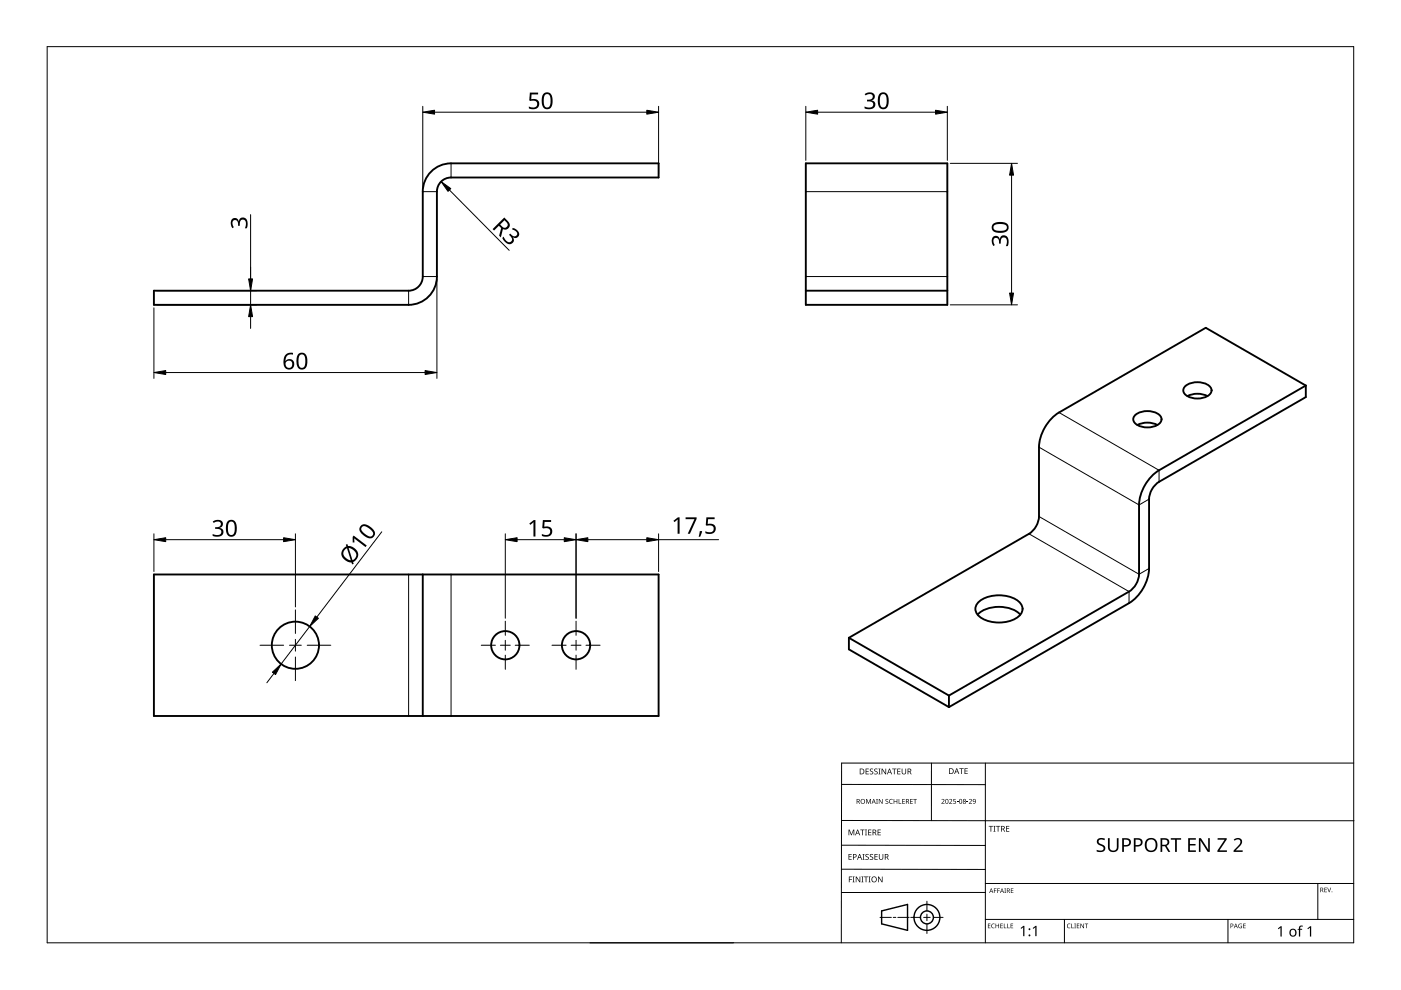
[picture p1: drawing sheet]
<svg xmlns="http://www.w3.org/2000/svg" width="297mm" height="210mm" viewBox="0 0 297 210" stroke-linecap="round" stroke-linejoin="round" font-family="sans-serif">
<g fill="none" stroke="#000" stroke-width=".4">
<path d="M170.8 34.6h30.1v30h-30.1zM32.6 61.6h54a3 3 0 0 0 3-3v-18a6 6 0 0 1 6-6h44v3h-44a3 3 0 0 0-3 3v18a6 6 0 0 1-6 6h-54zM170.8 61.6h30.1M240.6 88.1a4.2 4.2 0 0 1 5.4 0 1.33 1.33 0 0 1-.9 2.1 4.3 4.3 0 0 1-4.5-.5 1.1 1.1 0 0 1 0-1.6zM245.4 90.1a4.7 4.7 0 0 0-4.3 0M256 84a4.7 4.7 0 0 0-4.2 0M256.9 82.8a2.29 2.29 0 0 1-2.3 1.7 3.6 3.6 0 0 1-3.6-1.3 1.67 1.67 0 0 1 1.6-2 3.7 3.7 0 0 1 4.2 1.2l.1 .4M276.9 81.7l-21.3-12.2-31.1 18a9.4 9.4 0 0 0-4.2 7.3v14.7a4.7 4.7 0 0 1-2.1 3.7l-38.2 22M276.9 81.7v2.5l-31.2 18a4.7 4.7 0 0 0-2.1 3.6v14.7a9.4 9.4 0 0 1-4.2 7.4l-38.2 22M276.9 81.7l-31.2 18a9.4 9.4 0 0 0-4.2 7.4v14.7a4.7 4.7 0 0 1-2.1 3.6l-38.2 22.1M32.6 121.8h107v30h-107zM89.6 121.8v30"/>
<path d="M180 135.2v2.5l21.2 12.2M180 135.2l21.2 12.3M207.3 130.3a7 7 0 0 1 9 0M207.7 127.5a7.4 7.4 0 0 1 8.2 0 2.07 2.07 0 0 1 .9 2 2.07 2.07 0 0 1-1.5 1.6 7.6 7.6 0 0 1-7.6-.4 1.95 1.95 0 0 1 0-3.2zM201.2 147.5v2.4"/>
<circle cx="62.6" cy="136.8" r="5"/>
<circle cx="107.1" cy="136.8" r="3"/>
<circle cx="122.1" cy="136.8" r="3"/>
</g>
<path d="M95.6 34.6v3M89.6 40.6h3M89.6 58.6h3M170.8 40.6h30.1M170.8 58.6h30.1M86.6 61.6v3M220.3 94.8l21.2 12.3 2.1-1.3M224.5 87.5l21.2 12.2v2.5M218.2 113.2l21.2 12.2v2.5M220.3 109.5l21.2 12.3 2.1-1.3M86.6 121.8v30M95.6 121.8v30" fill="none" stroke="#000" stroke-width=".21"/>
<path d="M10 9.9h277v190h-277z" fill="none" stroke="#000" stroke-width=".21"/>
<g fill="none" stroke="#000" stroke-width=".21">
<path d="M178.4 179.2l30.5 .1M178.4 166.3l30.5 .1M178.5 174h108.6M197.5 161.8v12.2M208.9 161.8v38.1M287 161.8h-108.6v38.1M125.1 199.9h30.5M178.4 184.3h30.5M186.6 194.5h2.4M189.4 194.5h.5M190.4 194.5h2.4M193.1 194.5h2.1"/>
<path d="M195.8 194.5h1.4M196.5 191.1v2M196.5 193.8v1.4M196.5 195.9v2M197.9 194.5h2.1M208.9 189.2h-30.5M208.9 187.3h78.1M208.9 194.9h78.1M225.7 194.9v5M260.4 194.9v5M279.4 187.3v7.6"/>
</g>
<g fill="none" stroke="#000" stroke-width=".3">
<path d="M186.9 193.1l5.5-1.3v5.5l-5.5-1.4z"/>
<circle cx="196.5" cy="194.5" r="1.37"/>
<circle cx="196.5" cy="194.5" r="2.74"/>
</g>
<g fill="#000">
<path d="M179.9 175.9h.2l.4 1 .4-1h.2v1.2h-.1v-1.1l-.4 1.1h-.2l-.4-1.1 .1 1.1h-.2zM182.4 175.9h.9v.1h-.4v1.1h-.1v-1.1h-.4zM183.4 175.9h.4l-.1 .1v1l.1 .1h-.4l.1-.1v-1zM183.6 169.4h.2l.3 .8 .4-.8h.2v1h-.2v-.9l-.4 .9-.4-.9 .1 .9h-.2zM183.5 163h.7v.1h-.5v.4h.5v.1h-.5v.4h.5v.2h-.7zM184.1 175.9h.6v.1h-.5v.4h.5v.1h-.5v.5h.5v.1h-.6zM184.5 163.1l.4-.2 .2 .1v.1a.25 .25 0 0 0-.4-.1 .25 .25 0 0 0 0 .4 .4 .4 0 0 1 .5 .3 .4 .4 0 0 1-.3 .5 .4 .4 0 0 1-.5-.2h.1a.27 .27 0 0 0 .4 .1 .27 .27 0 0 0-.1-.4l-.3-.3zM185.4 163.1l.4-.2 .3 .1-.1 .1a.25 .25 0 0 0-.4-.1 .25 .25 0 0 0 0 .4 .4 .4 0 0 1 .5 .3 .4 .4 0 0 1-.3 .5 .4 .4 0 0 1-.5-.2h.1a.27 .27 0 0 0 .4 .1 .27 .27 0 0 0 0-.4l-.4-.3zM185.8 169.4h.3l-.1 .1v.8l.1 .1h-.3l.1-.1zM186.2 163h.5l-.2 .1v1l.2 .1h-.5l.2-.1v-1zM186.1 175.9h.6v.1h-.5v.4h.5v.1h-.5v.5h.5v.1h-.6zM186.3 169.4h.2l.5 .8v-.8h.1v1h-.1l-.6-.8v.8h-.1z"/>
<path d="M186.9 163h.2l.6 1v-1h.2v1.2h-.2l-.6-1v1h-.2zM187.8 169.5l.3-.1h.2v.2a.25 .25 0 0 0-.3-.1 .25 .25 0 0 0-.1 .3 .25 .25 0 0 0 .3 .1 .32 .32 0 0 1 0 .5 .32 .32 0 0 1-.5-.1 .25 .25 0 0 0 .4 .1 .25 .25 0 0 0 0-.4l-.3-.2zM188.6 169.5l.4-.1h.3l-.1 .2a.41 .41 0 0 0-.6 .3 .41 .41 0 0 0 .6 .4 .48 .48 0 0 1-.6-.1 .48 .48 0 0 1 0-.7zM189.1 163h1v.1h-.4v1.1h-.2v-1.1h-.4zM189.5 169.4h.1v.4h.5v-.4h.1v1h-.1v-.5h-.5v.5h-.1zM190.5 169.4h.2v.9h.4v.1h-.6zM190.2 163h.7v.1h-.5v.4h.5v.1h-.5v.4h.5v.2h-.7zM191.3 169.4h.5v.1h-.4v.3h.4v.1h-.4v.4h.4v.1h-.5zM191.2 163h.1v.8a.32 .32 0 0 0 .3 .3 .32 .32 0 0 0 .4-.4v-.7h.1v.7a.47 .47 0 0 1-.5 .5 .47 .47 0 0 1-.4-.5zM193 169.4h.5v.1h-.4v.3h.4v.1h-.4v.4h.4v.1h-.5zM193.6 169.4h.8v.1h-.3v.9h-.2v-.9h-.3zM199.6 169.5a.37 .37 0 0 1 .6 0 .37 .37 0 0 1-.2 .6l-.2 .2h.5v.1h-.7l.3-.4a.27 .27 0 0 0 .2-.3 .27 .27 0 0 0-.4-.1z"/>
<path d="M201.2 169.5a.37 .37 0 0 1 .6 0 .37 .37 0 0 1-.2 .6l-.2 .2h.5v.1h-.7l.3-.4a.27 .27 0 0 0 .3-.3 .27 .27 0 0 0-.5-.1zM202.1 169.4h.5v.1h-.4v.3a.34 .34 0 0 1 .5 .2 .34 .34 0 0 1-.2 .4 .34 .34 0 0 1-.4-.1 .29 .29 0 0 0 .4 0 .29 .29 0 0 0 0-.4 .29 .29 0 0 0-.4 0zM202.9 170l.3 .1zM203.4 162.9h.9v.1h-.4v1.1h-.1v-1.1h-.4zM204.9 170l.4 .1zM204.5 162.9h.7v.1h-.5v.4h.4v.1h-.4v.5h.5v.1h-.7zM205.4 169.5a.37 .37 0 0 1 .6 0 .37 .37 0 0 1-.2 .6l-.2 .2h.5v.1h-.7l.3-.4a.27 .27 0 0 0 .3-.3 .27 .27 0 0 0-.5-.1zM209.6 175.1h.9v.2h-.3v1h-.2v-1h-.4zM210.6 175.1h.5l-.2 .1v1l.2 .1h-.5l.2-.1v-1zM211.2 175.1h.9v.2h-.4v1h-.2v-1h-.3zM213.3 175.1h.7v.2h-.5v.3h.5v.2h-.5v.4h.5v.1h-.7zM232.7 178a1.38 1.38 0 0 1 1.6-.2l-.1 .3-.4-.1a.55 .55 0 0 0-.9 .3 .55 .55 0 0 0 .7 .7 .88 .88 0 0 1 .7 1.1 .88 .88 0 0 1-1.2 .6l-.6-.2v-.3h.2a.82 .82 0 0 0 1.3-.3l-.2-.4-.4-.2a.88 .88 0 0 1-.7-1.3z"/>
<path d="M234.9 177.7h.4v1.9a.76 .76 0 0 0 .7 .7 .76 .76 0 0 0 .8-.7v-1.9h.4v1.9a1.12 1.12 0 0 1-1.2 1.1 1.12 1.12 0 0 1-1.1-1.1zM180 185.8h.7v.2h-.6v.4h.5v.1h-.5v.6h-.1zM179.9 181.1h.7v.1h-.5v.4h.4v.1h-.4v.5h.5v.1h-.7zM180.8 185.8h.4l-.1 .2v.9l.1 .2h-.4l.1-.2v-.9zM181.4 185.8h.2l.7 1.1v-1.1h.1v1.3h-.2l-.6-1v1h-.2zM182.6 185.8h.5l-.2 .2v.9l.2 .2h-.5l.2-.2v-.9zM182.9 181.1h.4l-.1 .1v1l.1 .1h-.4l.1-.1v-1zM183.2 185.8h.9v.2h-.4v1.1h-.2v-1.1h-.3zM183.5 181.2l.5-.1h.2v.2a.25 .25 0 0 0-.4-.1 .25 .25 0 0 0 0 .4 .4 .4 0 0 1 .4 .3 .4 .4 0 0 1-.2 .4 .4 .4 0 0 1-.5-.2 .27 .27 0 0 0 .5 .1 .27 .27 0 0 0-.1-.4l-.4-.3zM184.2 185.8h.4l-.1 .2v.9l.1 .2h-.4l.1-.2v-.9zM184.5 181.2l.4-.1h.2v.2a.25 .25 0 0 0-.4-.1 .25 .25 0 0 0 0 .4 .4 .4 0 0 1 .5 .3 .4 .4 0 0 1-.3 .4 .4 .4 0 0 1-.5-.2h.1a.27 .27 0 0 0 .4 .1 .27 .27 0 0 0-.1-.4l-.3-.3zM185.4 181.1h.7v.1h-.5v.4h.5v.1h-.5v.5h.5v.1h-.7z"/>
<path d="M186.2 185.8h.1l.7 1.1v-1.1h.1v1.3h-.2l-.6-1v1h-.1zM186.3 181.1h.2v.8a.32 .32 0 0 0 .3 .3 .32 .32 0 0 0 .3-.3v-.8h.2v.8a.47 .47 0 0 1-.5 .4 .47 .47 0 0 1-.5-.4zM209.5 195.8h.5l-.4 .1v.3h.4l-.4 .1v.4l.4 .1h-.5zM210.3 196l.3-.2 .3 .1v.1a.39 .39 0 0 0-.6 .3 .39 .39 0 0 0 .6 .4 .46 .46 0 0 1-.7-.1 .46 .46 0 0 1 .1-.6zM210.7 188.4h.6l-.4 .1v.3h.4l-.4 .1v.4h-.2zM211.4 188.4h.6l-.4 .1v.3h.4l-.4 .1v.4h-.2zM211.1 195.8h.1v.4h.5v-.4h.1v1h-.1v-.5h-.5v.5h-.1zM212.1 195.8h.5l-.4 .1v.3h.4l-.4 .1v.4l.4 .1h-.5zM212.8 195.8h.2v.9l.4 .1h-.6zM212.9 188.4h.4l-.1 .1 .1 .8h-.4l.2-.1zM213.6 195.8h.1v.9l.4 .1h-.5zM214.3 195.8h.5l-.4 .1v.3h.4l-.4 .1v.4l.4 .1h-.5z"/>
<path d="M214.3 188.4h.6l-.5 .1v.3h.4l-.4 .1v.3l.5 .1h-.6zM216.4 196.8l.6-.5h.2v2.2h-.3v-1.9l-.4 .3zM219 196.8l.5-.5h.3v2.2h-.3v-1.9l-.4 .3zM226.3 196l.4-.2 .3 .1-.1 .1a.39 .39 0 0 0-.6 .3 .39 .39 0 0 0 .6 .4 .46 .46 0 0 1-.6-.1 .46 .46 0 0 1 0-.6zM227.1 195.8h.2v.9l.4 .1h-.6zM227.8 195.8h.3l-.1 .1 .1 .9h-.3l.1-.1zM228.3 195.8h.5l-.4 .1v.3h.4l-.4 .1v.4l.4 .1h-.5zM229.1 195.8h.1l.5 .8v-.8h.1v1h-.1l-.5-.8v.8h-.1zM230 195.8h.7l-.3 .1v.9h-.1v-.9zM248.2 177.7h2.2v.3h-.9v2.6h-.4v-2.6h-.9zM251.9 177.7h1.6v.3h-1.2v.9h1.2v.4h-1.2v1h1.2v.3h-1.6zM254.2 177.7h.4l1.6 2.4v-2.4h.3v2.9h-.4l-1.6-2.4v2.4h-.3z"/>
<path d="M258.2 177.7h1.9v.3l-1.5 2.3h1.5v.3h-2v-.3l1.5-2.3h-1.4zM262.7 196l.6-.1-.1 .1a.4 .4 0 0 0-.5 .3 .4 .4 0 0 0 .5 .4v-.3l-.2-.1h.3v.5a.53 .53 0 0 1-.7-.1 .53 .53 0 0 1 .1-.7zM261.6 178a.97 .97 0 0 1 1.1-.3 .97 .97 0 0 1 .6 .9l-.2 .6-1.1 1.1h1.5v.3h-2v-.3l1.2-1.2a.67 .67 0 0 0 .1-1 .67 .67 0 0 0-1 .2zM263.6 195.8h.5l-.4 .1v.3h.4l-.4 .1v.4l.4 .1h-.5zM270.9 196.8l.6-.4h.2v2.2h-.2v-1.9l-.4 .3zM275.5 196.4l.7-.1v.2h-.4l-.1 .2v.2h.4v.2h-.4v1.5h-.3v-1.5h-.3l.3-.2zM277.2 196.8l.6-.4h.2v2.2h-.3v-1.9l-.4 .3zM280.8 188.2h.5l-.4 .1v.3h.4l-.4 .1v.4l.4 .1h-.5zM281.4 188.2h.1l.3 .8 .3-.8h.1l-.3 1h-.1z"/>
<path d="M181.6 169.4h.3a.29 .29 0 0 1 .4 .2 .29 .29 0 0 1-.2 .4l.3 .4h-.2l-.2-.4h-.2v.4h-.2zM181.8 169.5v.4h.1a.2 .2 0 0 0 .2-.2 .2 .2 0 0 0-.2-.2z"/>
<path d="M181.8 175.9h.1l.5 1.2h-.2l-.1-.4h-.5l-.2 .4h-.1zM181.8 176l-.2 .6h.4z"/>
<path d="M182.3 163h.4a.61 .61 0 0 1 .6 .6 .61 .61 0 0 1-.7 .6h-.3zM182.4 163.1v.9h.2a.48 .48 0 0 0 .5-.4 .48 .48 0 0 0-.5-.5z"/>
<path d="M182.4 169.9a.51 .51 0 0 1 1 0 .51 .51 0 0 1-1 0zM182.6 169.9a.4 .4 0 0 0 .8 0 .4 .4 0 0 0-.8 0z"/>
<path d="M185 175.9h.3a.35 .35 0 0 1 .5 .2 .35 .35 0 0 1-.3 .5l.4 .5h-.2l-.3-.5h-.2v.5h-.2zM185.2 176v.5h.1a.23 .23 0 0 0 .3-.3 .23 .23 0 0 0-.3-.2z"/>
<path d="M185.2 169.4l.5 1-.3-.3h-.4l-.2 .3zM185.2 169.5l-.1 .5h.3z"/>
<path d="M188.5 163h.2l.4 1.2h-.1l-.2-.4h-.5l-.1 .4h-.2zM188.6 163.1l-.2 .6h.4z"/>
<path d="M192.1 169.4h.3a.29 .29 0 0 1 .3 .2 .29 .29 0 0 1-.2 .4l.3 .4h-.1l-.3-.4h-.2v.4h-.1zM192.2 169.5v.4h.2a.2 .2 0 0 0 .2-.2 .2 .2 0 0 0-.3-.2z"/>
<path d="M192.4 163h.4a.35 .35 0 0 1 .4 .2 .35 .35 0 0 1-.2 .4l.3 .6h-.2l-.3-.5h-.2v.5h-.2zM192.6 163.1v.4h.2a.23 .23 0 0 0 .3-.2 .23 .23 0 0 0-.3-.2z"/>
<path d="M200.5 169.5l.4-.1 .2 .2v.5l-.2 .3h-.3l-.2-.2zM200.6 169.6v.1a.37 .37 0 0 0-.1 .4 .37 .37 0 0 0 .4 .2 .4 .4 0 0 0 .1-.5 .4 .4 0 0 0-.4-.2z"/>
<path d="M201.2 162.9h.4a.61 .61 0 0 1 .6 .6 .61 .61 0 0 1-.6 .6h-.4zM201.4 163v1h.1a.48 .48 0 0 0 .5-.5 .48 .48 0 0 0-.4-.5z"/>
<path d="M202.8 162.9h.1l.5 1.2h-.2l-.1-.4h-.5l-.1 .4h-.2zM202.8 163l-.1 .6h.3z"/>
<path d="M203.5 169.5l.3-.1 .2 .2v.5l-.2 .3h-.3l-.1-.2zM203.5 169.6v.1a.37 .37 0 0 0-.1 .4 .37 .37 0 0 0 .4 .2 .4 .4 0 0 0 .1-.5 .4 .4 0 0 0-.4-.2z"/>
<path d="M204.2 169.5a.29 .29 0 0 1 .5-.1 .29 .29 0 0 1-.1 .5 .29 .29 0 0 1 .1 .4 .29 .29 0 0 1-.4 0 .29 .29 0 0 1 .1-.4zM204.3 170.2a.2 .2 0 0 0 .4 0 .2 .2 0 0 0-.4 0zM204.3 169.7a.17 .17 0 0 0 .3 0 .17 .17 0 0 0-.3 0z"/>
<path d="M206.3 169.5a.49 .49 0 0 1 .6 .4 .49 .49 0 0 1-.4 .5l-.2-.1h.4l.1-.4a.32 .32 0 0 1-.5 .1 .32 .32 0 0 1 0-.5zM206.3 169.7a.25 .25 0 0 0 .5 0 .25 .25 0 0 0-.5 0z"/>
<path d="M212.3 175.1h.3a.35 .35 0 0 1 .4 .3 .35 .35 0 0 1-.2 .4l.3 .5h-.2l-.3-.5h-.2v.5h-.1zM212.4 175.2v.5h.2a.23 .23 0 0 0 .3-.2 .23 .23 0 0 0-.3-.3z"/>
<path d="M237.9 177.7h.8a.92 .92 0 0 1 1.1 .9 .92 .92 0 0 1-1.2 .9h-.3v1.1h-.4zM238.3 178v1.2a.73 .73 0 0 0 .8-.1 .73 .73 0 0 0 .3-.8l-.4-.2z"/>
<path d="M240.4 177.7h.8a.92 .92 0 0 1 1.1 .9 .92 .92 0 0 1-1.2 .9h-.3v1.1h-.4zM240.8 178v1.2a.73 .73 0 0 0 .8-.1 .73 .73 0 0 0 .2-.8l-.3-.2z"/>
<path d="M243.1 178.1a1.44 1.44 0 0 1 1.8-.2 1.44 1.44 0 0 1 .4 1.9 1.39 1.39 0 0 1-1.8 .8 1.39 1.39 0 0 1-.7-1.9zM243.4 178.2a1.23 1.23 0 0 0 .5 2.1 1.23 1.23 0 0 0 1.1-.9 1.23 1.23 0 0 0-.5-1.3l-.7-.1z"/>
<path d="M246 177.7h.9a.84 .84 0 0 1 1 .6 .84 .84 0 0 1-.6 1l.8 1.3h-.4l-.7-1.2h-.6v1.2h-.4zM246.4 178v1.1h.5a.56 .56 0 0 0 .6-.5 .56 .56 0 0 0-.7-.6z"/>
<path d="M180.8 181.1h.4a.41 .41 0 0 1 .4 .5 .41 .41 0 0 1-.6 .2v.5h-.2zM181 181.2v.5a.29 .29 0 0 0 .5-.3 .29 .29 0 0 0-.5-.2z"/>
<path d="M182.2 181.1h.1l.5 1.2h-.2l-.1-.4h-.5l-.1 .4h-.2zM182.3 181.2l-.2 .6h.3z"/>
<path d="M184.7 186.5a.61 .61 0 0 1 1.2 0 .61 .61 0 0 1-1.2 0zM184.9 186.5a.45 .45 0 0 0 .9 0 .45 .45 0 0 0-.9 0z"/>
<path d="M187.6 181.1h.3a.35 .35 0 0 1 .5 .2 .35 .35 0 0 1-.3 .4l.4 .6h-.2l-.3-.5h-.3v.5h-.1zM187.7 181.2v.5h.2a.23 .23 0 0 0 .3-.3 .23 .23 0 0 0-.3-.2z"/>
<path d="M210.1 188.4l.5 .9-.2-.3h-.4l-.3 .3zM210.2 188.5l-.2 .4h.3z"/>
<path d="M212.4 188.4l.5 .9-.3-.3h-.3l-.3 .3zM212.4 188.5l-.1 .4h.3z"/>
<path d="M213.5 188.4h.2a.28 .28 0 0 1 .4 .2 .28 .28 0 0 1-.2 .3l.3 .4-.4-.4h-.2v.4h-.1zM213.6 188.5v.3h.1a.19 .19 0 0 0 .3-.2 .19 .19 0 0 0-.3-.1z"/>
<path d="M260.9 195.8h.2a.32 .32 0 0 1 .4 .4 .32 .32 0 0 1-.5 .2v.4h-.1zM261 195.9v.4a.24 .24 0 0 0 .4-.2 .24 .24 0 0 0-.4-.2z"/>
<path d="M262 195.8l.4 1-.2-.3h-.4l-.2 .3zM262 196l-.1 .4h.3z"/>
<path d="M273.6 197.1a.82 .82 0 0 1 1.2 .1 .82 .82 0 0 1-.2 1.2 .82 .82 0 0 1-1.2-.4zM273.8 197.2a.6 .6 0 0 0-.1 .8 .6 .6 0 0 0 .8 .2l.1-.3a.53 .53 0 0 0-.1-.6 .53 .53 0 0 0-.7-.1z"/>
<path d="M279.9 188.2h.3a.28 .28 0 0 1 .3 .2 .28 .28 0 0 1-.1 .3l.2 .5-.3-.4h-.2v.4h-.2zM280.1 188.3v.4h.1a.19 .19 0 0 0 .2-.2 .19 .19 0 0 0-.2-.2z"/>
<circle cx="218.3" cy="198.3" r=".2"/>
<circle cx="218.3" cy="197" r=".2"/>
<circle cx="282.4" cy="189.1" r=".09"/>
</g>
<g fill="none" stroke="#000" stroke-width=".21">
<path d="M55.1 136.8h5M61.4 136.8h2.5M62.6 129.3v5M62.6 135.6v2.5M62.6 139.3v5M65.1 136.8h5M102 136.8h3M106.1 136.8h2.1M107.1 131.7v3M107.1 135.8v2.1M107.1 138.9v3M109.2 136.8h3"/>
<path d="M117 136.8h3M121.1 136.8h2.1M122.1 131.7v3M122.1 135.8v2.1M122.1 138.9v3M124.2 136.8h3"/>
</g>
<g fill="none" stroke="#000" stroke-width=".21">
<path d="M89.6 22.5v17.5M92.1 23.8h45M93.5 38.5l14.5 14.6M139.6 22.5v14.5M170.8 22.5v11.5M173.3 23.8h25M200.9 22.5v11.5M201.5 34.6h14.2M214.5 37.1v25M53.1 45.5v19.1M92.6 59.3v20.9M32.6 65.3v14.9"/>
<path d="M33.3 64.6h21.1M33.3 61.6h21.1M35.1 79h55M53.1 67.1v2.5M201.5 64.6h14.2M32.6 113.2v8M35.1 114.4h25M62.6 113.2v15.5M80.9 112.8l-13.7 18M107.1 113.2v17.9M109.6 114.4h10M122.1 113.2v17.9"/>
<path d="M124.6 114.4h12.5M139.6 113.2v8M139.6 114.4h12.8M65.7 132.8l-6.1 8M58.1 142.8l-1.5 2"/>
</g>
<g fill="#000" stroke="#000" stroke-width=".21">
<path d="M89.6 23.8l2.5-.4v.8zM137.1 23.4l2.5 .4-2.5 .4zM170.8 23.8l2.5-.4v.8zM198.3 23.4l2.6 .4-2.6 .4zM214.5 34.6l.4 2.5h-.8zM52.7 59.1h.8l-.4 2.5zM93.5 38.5l2.1 1.5-.6 .6zM32.6 79l2.5-.4v.8zM53.1 64.6l.4 2.5h-.8zM90.1 78.6l2.5 .4-2.5 .4zM214.1 62.1h.8l-.4 2.5zM32.6 114.4l2.5-.4v.8z"/>
<path d="M60.1 114l2.5 .4-2.5 .4zM107.1 114.4l2.5-.4v.8zM119.6 114l2.5 .4-2.5 .4zM122.1 114.4l2.5-.4v.8zM137.1 114l2.5 .4-2.5 .4zM66.8 130.6l.7 .5-1.8 1.7zM57.8 142.5l1.8-1.7-1.2 2.2z"/>
</g>
<g fill="#000">
<path d="M112.3 19.6h1.8v.4h-1.4l-.1 1a1.17 1.17 0 0 1 1.7 1 1.17 1.17 0 0 1-1.5 1.2l-.7-.2v-.4a1.03 1.03 0 0 0 1.1 .2 1.03 1.03 0 0 0 .7-.8 .93 .93 0 0 0-1.5-.6l-.2-.1zM183.3 19.9a1.25 1.25 0 0 1 1.3-.4 1.25 1.25 0 0 1 .9 .9 .85 .85 0 0 1-.7 .9 .93 .93 0 0 1 .8 1 .93 .93 0 0 1-1 .8l-1.3-.1v-.4a1.24 1.24 0 0 0 1.8-.3 .71 .71 0 0 0-.9-.8h-.4v-.4a.81 .81 0 0 0 .9 0 .81 .81 0 0 0 .3-.8 1.02 1.02 0 0 0-1.5-.1zM49.2 46.5a.85 .85 0 0 1 .8-.3 .85 .85 0 0 1 .6 .7 .93 .93 0 0 1 1.1-.8 .93 .93 0 0 1 .8 1l-.2 1.3h-.4a1.24 1.24 0 0 0-.3-1.8 .71 .71 0 0 0-.8 .9v.4h-.3a.81 .81 0 0 0-.1-.9 .81 .81 0 0 0-.8-.3 1.02 1.02 0 0 0 0 1.5l-.3 .2a1.65 1.65 0 0 1-.1-1.9zM106.5 50.4l.3-.2a1.24 1.24 0 0 0 1.5 1.1 .71 .71 0 0 0-.1-1.3l-.3-.2 .3-.3a.81 .81 0 0 0 .6 .6 .81 .81 0 0 0 .8-.4 1.02 1.02 0 0 0-1-1l.1-.4a1.25 1.25 0 0 1 1.1 .6 1.25 1.25 0 0 1 0 1.3 .85 .85 0 0 1-1.1 .1 .93 .93 0 0 1-.1 1.3 .93 .93 0 0 1-1.3-.1zM210.5 50.3a.85 .85 0 0 1 .9-.3 .85 .85 0 0 1 .6 .7 .93 .93 0 0 1 1-.8 .93 .93 0 0 1 .8 1l-.1 1.3h-.4a1.24 1.24 0 0 0-.3-1.8 .71 .71 0 0 0-.8 .9v.4h-.4a.81 .81 0 0 0 0-.9 .81 .81 0 0 0-.9-.3 1.02 1.02 0 0 0 0 1.5l-.3 .2a1.65 1.65 0 0 1-.1-1.9zM45.1 110.6a1.25 1.25 0 0 1 1.2-.4 1.25 1.25 0 0 1 1 .9 .85 .85 0 0 1-.8 .8 .93 .93 0 0 1 .9 1.1 .93 .93 0 0 1-1.1 .8l-1.2-.2v-.4a1.24 1.24 0 0 0 1.8-.3 .71 .71 0 0 0-.9-.8h-.4v-.3a.81 .81 0 0 0 .9-.1 .81 .81 0 0 0 .3-.8 1.02 1.02 0 0 0-1.5 0zM75 113.5l2.8 2.2-.3 .3-2.4-1.9v.9h-.3v-1.2zM112.2 111l1-.7h.3v3.5h-.4v-3.1l-.7 .6zM115.1 110.3h1.7v.4h-1.3l-.1 1a1.17 1.17 0 0 1 1.7 .9 1.17 1.17 0 0 1-1.6 1.2l-.6-.2v-.4a1.03 1.03 0 0 0 1 .3 1.03 1.03 0 0 0 .8-.8 .93 .93 0 0 0-1.5-.7l-.2-.1zM142.8 110.4l.9-.7h.4v3.5h-.4v-3.1l-.7 .6zM145.4 109.7h2.3v.3l-1.4 3.2h-.5l1.4-3.1h-1.8zM148.4 112.6l.5 .1-.4 1.1h-.4z"/>
<path d="M149.8 109.7h1.7v.4h-1.4l-.1 1a1.17 1.17 0 0 1 1.8 .9 1.17 1.17 0 0 1-1.6 1.2l-.6-.2v-.4a1.03 1.03 0 0 0 1 .3 1.03 1.03 0 0 0 .7-.8 .93 .93 0 0 0-1.5-.6l-.2-.2z"/>
<path d="M115.3 19.8a1.16 1.16 0 0 1 1.3-.1 1.16 1.16 0 0 1 .5 1.3 1.69 1.69 0 0 1-1 2.2 1.27 1.27 0 0 1-1.2-1.6l.1-1.2zM115.5 20.1a2.16 2.16 0 0 0 .3 2.7 .82 .82 0 0 0 .9-1.1 1.35 1.35 0 0 0-.7-1.8z"/>
<path d="M186.6 19.8a1.16 1.16 0 0 1 1.3-.1 1.16 1.16 0 0 1 .5 1.3 1.69 1.69 0 0 1-1 2.2 1.27 1.27 0 0 1-1.3-1.6l.1-1.2zM186.8 20.1a2.16 2.16 0 0 0 .3 2.7 .82 .82 0 0 0 .9-1.1 1.35 1.35 0 0 0-.7-1.8z"/>
<path d="M104.4 48.6l2.5-2.5 .7 .7a1 1 0 0 1 .4 1.4 1 1 0 0 1-1.4 .4l-.4 1.7-.4-.3 .5-1.6-.5-.5-1.1 1zM106 47.6l.4 .4a.67 .67 0 0 0 1 .1 .67 .67 0 0 0-.1-1.1l-.3-.3z"/>
<path d="M210.5 47.5a2.6 2.6 0 0 1 3.2 .2 1.22 1.22 0 0 1-.2 1.3 1.22 1.22 0 0 1-1.2 .4 1.53 1.53 0 0 1-2-1zM210.8 47.8a.75 .75 0 0 0 0 .9 .75 .75 0 0 0 .9 .2h1a.69 .69 0 0 0 .8-.7 .69 .69 0 0 0-.8-.7h-1.3z"/>
<path d="M60.6 75.2l.5-.3 .6-.1h.4v.4a1.18 1.18 0 0 0-1.5 1.3 1.08 1.08 0 0 1 1.6-.1 1.08 1.08 0 0 1-.1 1.6 1.22 1.22 0 0 1-1.5 .2 1.22 1.22 0 0 1-.5-1.4l.1-.9zM60.5 77.2a.76 .76 0 0 0 1.5 0 .76 .76 0 0 0-1.5 0z"/>
<path d="M63.3 75a1.16 1.16 0 0 1 1.3-.1 1.16 1.16 0 0 1 .6 1.3 1.69 1.69 0 0 1-1 2.2 1.27 1.27 0 0 1-1.3-1.6l.1-1.2zM63.6 75.3a2.16 2.16 0 0 0 .2 2.7 .82 .82 0 0 0 .9-1.1 1.35 1.35 0 0 0-.7-1.8z"/>
<path d="M48.3 110.5a1.16 1.16 0 0 1 1.4-.1 1.16 1.16 0 0 1 .5 1.2 1.69 1.69 0 0 1-1 2.2 1.27 1.27 0 0 1-1.3-1.6l.1-1.1zM48.6 110.8a2.16 2.16 0 0 0 .3 2.6 .82 .82 0 0 0 .9-1 1.35 1.35 0 0 0-.8-1.8z"/>
<path d="M73.3 115.5l.4-.1 .1 .4a1.81 1.81 0 0 1 2 1.1 1.81 1.81 0 0 1-.7 2.2l-.2 .1 .1 .3-.3 .2-.2-.5a1.84 1.84 0 0 1-1.8-.9 1.84 1.84 0 0 1 .2-2.1l.5-.4zM73.9 116.2l.8 2.6a1.23 1.23 0 0 0 .8-1.3 1.23 1.23 0 0 0-.9-1.1zM73.2 116.5l-.3 .4a1.34 1.34 0 0 0 1 1.8l.5 .1-.8-2.6z"/>
<path d="M76.5 111.5a1.58 1.58 0 0 1 2.2 .4 1.2 1.2 0 0 1 .8 1.1 1.2 1.2 0 0 1-.7 1.1 2.59 2.59 0 0 1-2.6-2.1zM76.8 111.7a.8 .8 0 0 0 .3 1.3l.9 .6a.69 .69 0 0 0 1-.1 .69 .69 0 0 0-.2-1 1.91 1.91 0 0 0-2-.8z"/>
</g>
</svg>
